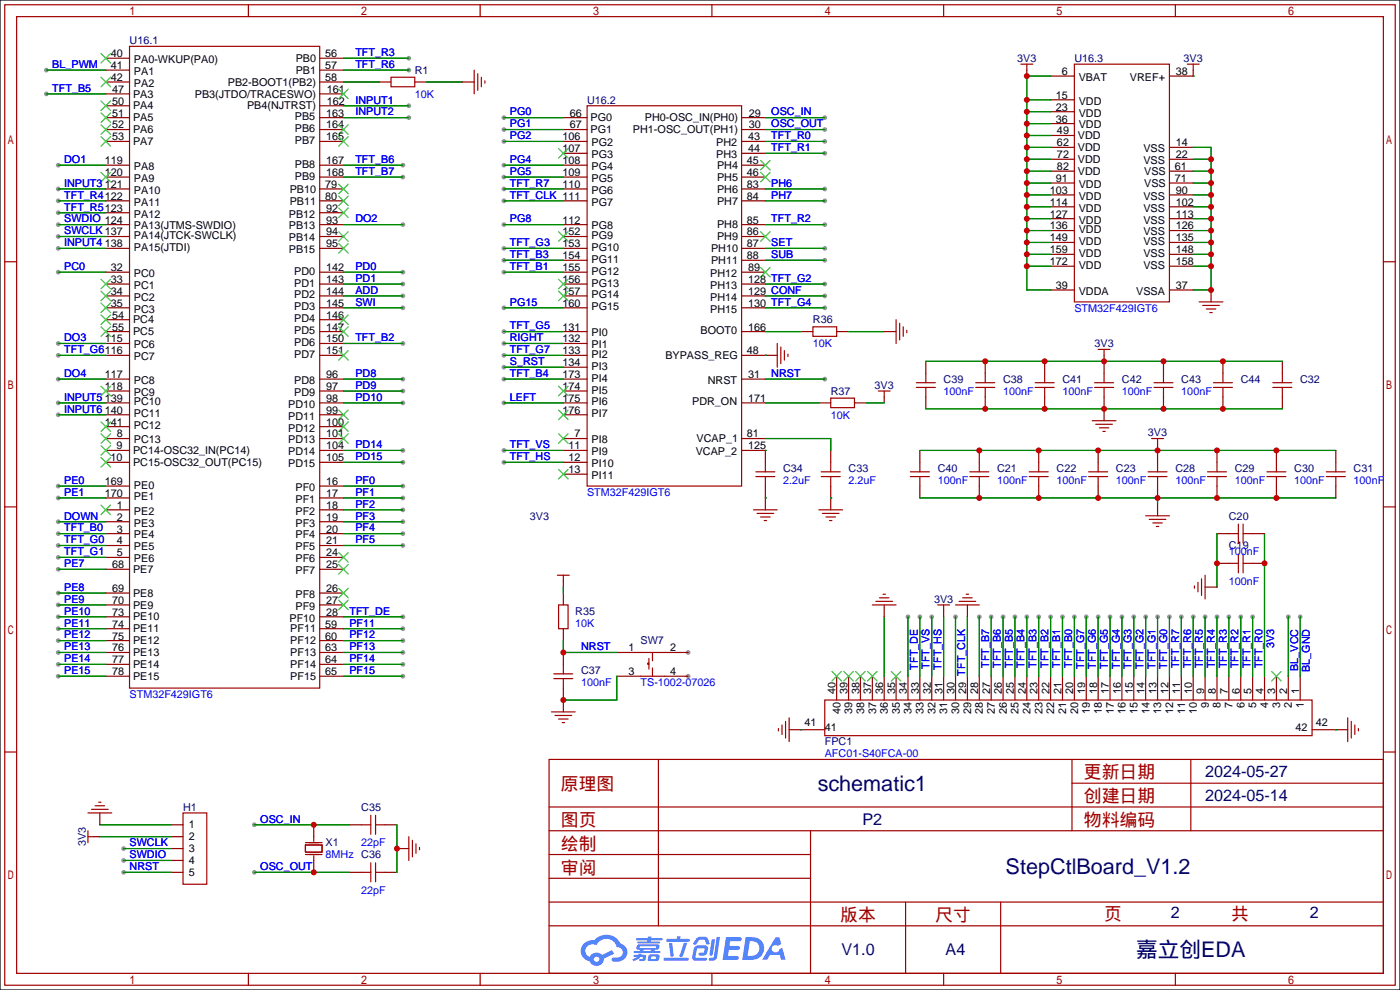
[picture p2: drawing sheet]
<svg xmlns="http://www.w3.org/2000/svg" width="299mm" height="212mm" viewBox="0 0 299 212" stroke-linecap="round" stroke-linejoin="round" font-family="sans-serif">
<defs><g id="words">
<g font-size="4.6" fill="#000080">
<text x="174.8" y="169">schematic1</text>
<text x="214.9" y="186.8">StepCtlBoard_V1.2</text>
<text x="242.8" y="204.6">嘉立创EDA</text>
</g>
<g font-size="3.8" fill="#a00000">
<text x="231.6" y="166.4">更新日期</text>
<text x="119.9" y="168.9">原理图</text>
<text x="231.6" y="171.5">创建日期</text>
<text x="119.9" y="176.5">图页</text>
<text x="231.6" y="176.5">物料编码</text>
<text x="119.9" y="181.6">绘制</text>
<text x="119.9" y="186.7">审阅</text>
<text x="179.6" y="196.9">版本</text>
<text x="199.9" y="196.9">尺寸</text>
<text x="236" y="196.6">页</text>
<text x="263.1" y="196.6">共</text>
</g>
<g font-size="3.5" fill="#000080">
<text x="257.6" y="166.1">2024-05-27</text>
<text x="257.6" y="171.1">2024-05-14</text>
<text x="184.3" y="176.2">P2</text>
<text x="250.2" y="196.3">2</text>
<text x="280" y="196.3">2</text>
<text x="179.8" y="204.2">V1.0</text>
<text x="202.1" y="204.2">A4</text>
</g>
<g font-size="2.3" fill="#000080">
<text x="27.7" y="9.4">U16.1</text>
<text x="88.6" y="15.8">R1</text>
<text x="217.4" y="13.3">3V3</text>
<text x="229.6" y="13.3">U16.3</text>
<text x="253" y="13.3">3V3</text>
<text x="125.5" y="22.1">U16.2</text>
<text x="173.7" y="69.1">R36</text>
<text x="233.9" y="74.2">3V3</text>
<text x="186.9" y="83.1">3V3</text>
<text x="201.7" y="81.8">C39</text>
<text x="214.4" y="81.8">C38</text>
<text x="227.1" y="81.8">C41</text>
<text x="239.8" y="81.8">C42</text>
<text x="252.5" y="81.8">C43</text>
<text x="265.2" y="81.8">C44</text>
<text x="277.9" y="81.8">C32</text>
<text x="177.5" y="84.4">R37</text>
<text x="245.3" y="93.3">3V3</text>
<text x="167.4" y="100.9">C34</text>
<text x="181.4" y="100.9">C33</text>
<text x="200.4" y="100.9">C40</text>
<text x="213.1" y="100.9">C21</text>
<text x="225.8" y="100.9">C22</text>
<text x="238.5" y="100.9">C23</text>
<text x="251.2" y="100.9">C28</text>
<text x="263.9" y="100.9">C29</text>
<text x="276.6" y="100.9">C30</text>
<text x="289.3" y="100.9">C31</text>
<text x="113.3" y="111">3V3</text>
<text x="262.6" y="111">C20</text>
<text x="262.6" y="117.4">C19</text>
<text x="122.9" y="131.4">R35</text>
<text x="199.6" y="128.8">3V3</text>
<text x="136.9" y="137.7">SW7</text>
<text x="124.2" y="144.1">C37</text>
<text x="176.3" y="159.3">FPC1</text>
<text x="39.1" y="173.3">H1</text>
<text x="77.2" y="173.3">C35</text>
<text x="18.3" y="180.9" transform="rotate(-90 18.3 180.9)">3V3</text>
<text x="69.6" y="180.9">X1</text>
</g>
<g font-size="2.3" fill="#00f">
<text x="75.9" y="12">TFT_R3</text>
<text x="11.2" y="14.5">BL_PWM</text>
<text x="75.9" y="14.5">TFT_R6</text>
<text x="11.2" y="19.6">TFT_B5</text>
<text x="75.9" y="22.1">INPUT1</text>
<text x="88.6" y="20.9">10K</text>
<text x="75.9" y="24.7">INPUT2</text>
<text x="109" y="24.7">PG0</text>
<text x="109" y="27.2">PG1</text>
<text x="109" y="29.8">PG2</text>
<text x="164.8" y="29.8">TFT_R0</text>
<text x="164.8" y="24.7">OSC_IN</text>
<text x="164.8" y="27.2">OSC_OUT</text>
<text x="13.7" y="34.8">DO1</text>
<text x="75.9" y="34.8">TFT_B6</text>
<text x="109" y="34.8">PG4</text>
<text x="164.8" y="32.3">TFT_R1</text>
<text x="13.7" y="39.9">INPUT3</text>
<text x="75.9" y="37.4">TFT_B7</text>
<text x="109" y="39.9">TFT_R7</text>
<text x="109" y="37.4">PG5</text>
<text x="164.8" y="39.9">PH6</text>
<text x="13.7" y="42.5">TFT_R4122</text>
<text x="13.7" y="45">TFT_R5123</text>
<text x="13.7" y="47.5">SWDIO 124</text>
<text x="75.9" y="47.5">DO2</text>
<text x="109" y="42.5">TFT_CLK 111</text>
<text x="109" y="47.5">PG8</text>
<text x="164.8" y="47.5">TFT_R2</text>
<text x="164.8" y="42.5">PH7</text>
<text x="13.7" y="52.6">INPUT4</text>
<text x="13.7" y="50.1">SWCLK 137</text>
<text x="109" y="52.6">TFT_G3</text>
<text x="164.8" y="52.6">SET</text>
<text x="13.7" y="57.7">PC0</text>
<text x="75.9" y="57.7">PD0</text>
<text x="109" y="57.7">TFT_B1</text>
<text x="109" y="55.2">TFT_B3</text>
<text x="164.8" y="55.2">SUB</text>
<text x="75.9" y="60.2">PD1</text>
<text x="75.9" y="65.3">SWI</text>
<text x="75.9" y="62.8">ADD</text>
<text x="109" y="65.3">PG15</text>
<text x="109" y="70.4">TFT_G5</text>
<text x="229.6" y="66.6">STM32F429IGT6</text>
<text x="13.7" y="75.5">TFT_G6116</text>
<text x="13.7" y="72.9">DO3</text>
<text x="75.9" y="72.9">TFT_B2</text>
<text x="109" y="75.5">TFT_G7</text>
<text x="109" y="72.9">RIGHT</text>
<text x="173.7" y="74.2">10K</text>
<text x="13.7" y="80.6">DO4</text>
<text x="75.9" y="80.6">PD8</text>
<text x="75.9" y="83.1">PD9</text>
<text x="109" y="80.6">TFT_B4</text>
<text x="109" y="78">S_RST</text>
<text x="164.8" y="80.6">NRST</text>
<text x="13.7" y="85.6">INPUT5</text>
<text x="13.7" y="88.2">INPUT6</text>
<text x="75.9" y="85.6">PD10</text>
<text x="109" y="85.6">LEFT</text>
<text x="177.5" y="89.5">10K</text>
<text x="201.7" y="84.4">100nF</text>
<text x="214.4" y="84.4">100nF</text>
<text x="227.1" y="84.4">100nF</text>
<text x="239.8" y="84.4">100nF</text>
<text x="252.5" y="84.4">100nF</text>
<text x="75.9" y="95.8">PD14</text>
<text x="109" y="95.8">TFT_VS</text>
<text x="75.9" y="98.3">PD15</text>
<text x="109" y="98.3">TFT_HS</text>
<text x="13.7" y="103.4">PE0</text>
<text x="13.7" y="106">PE1</text>
<text x="75.9" y="103.4">PF0</text>
<text x="75.9" y="106">PF1</text>
<text x="125.5" y="106">STM32F429IGT6</text>
<text x="167.4" y="103.4">2.2uF</text>
<text x="181.4" y="103.4">2.2uF</text>
<text x="200.4" y="103.4">100nF</text>
<text x="213.1" y="103.4">100nF</text>
<text x="225.8" y="103.4">100nF</text>
<text x="238.5" y="103.4">100nF</text>
<text x="251.2" y="103.4">100nF</text>
<text x="263.9" y="103.4">100nF</text>
<text x="276.6" y="103.4">100nF</text>
<text x="289.3" y="103.4">100nF</text>
<text x="13.7" y="113.6">TFT_B0</text>
<text x="13.7" y="111">DOWN</text>
<text x="75.9" y="108.5">PF2</text>
<text x="75.9" y="111">PF3</text>
<text x="75.9" y="113.6">PF4</text>
<text x="13.7" y="116.1">TFT_G0</text>
<text x="13.7" y="118.7">TFT_G1</text>
<text x="75.9" y="116.1">PF5</text>
<text x="262.6" y="118.7">100nF</text>
<text x="13.7" y="121.2">PE7</text>
<text x="262.6" y="125">100nF</text>
<text x="13.7" y="126.3">PE8</text>
<text x="13.7" y="128.8">PE9</text>
<text x="13.7" y="131.4">PE10</text>
<text x="74.7" y="131.4">TFT_DE</text>
<text x="13.7" y="133.9">PE11</text>
<text x="13.7" y="136.4">PE12</text>
<text x="74.7" y="136.4">PF12</text>
<text x="74.7" y="133.9">PF11</text>
<text x="122.9" y="133.9">10K</text>
<text x="13.7" y="139">PE13</text>
<text x="13.7" y="141.5">PE14</text>
<text x="74.7" y="141.5">PF14</text>
<text x="74.7" y="139">PF13</text>
<text x="124.2" y="139">NRST</text>
<text x="196.1" y="143.1" transform="rotate(-90 196.1 143.1)">TFT_DE</text>
<text x="198.7" y="143" transform="rotate(-90 198.7 143)">TFT_VS</text>
<text x="201.2" y="143.1" transform="rotate(-90 201.2 143.1)">TFT_HS</text>
<text x="211.4" y="142.7" transform="rotate(-90 211.4 142.7)">TFT_B7</text>
<text x="213.9" y="142.7" transform="rotate(-90 213.9 142.7)">TFT_B6</text>
<text x="216.5" y="142.7" transform="rotate(-90 216.5 142.7)">TFT_B5</text>
<text x="219" y="142.7" transform="rotate(-90 219 142.7)">TFT_B4</text>
<text x="221.5" y="142.7" transform="rotate(-90 221.5 142.7)">TFT_B3</text>
<text x="224.1" y="142.7" transform="rotate(-90 224.1 142.7)">TFT_B2</text>
<text x="226.6" y="142.7" transform="rotate(-90 226.6 142.7)">TFT_B1</text>
<text x="229.2" y="142.7" transform="rotate(-90 229.2 142.7)">TFT_B0</text>
<text x="231.7" y="143" transform="rotate(-90 231.7 143)">TFT_G7</text>
<text x="234.2" y="143" transform="rotate(-90 234.2 143)">TFT_G6</text>
<text x="236.8" y="143" transform="rotate(-90 236.8 143)">TFT_G5</text>
<text x="239.3" y="143" transform="rotate(-90 239.3 143)">TFT_G4</text>
<text x="241.9" y="143" transform="rotate(-90 241.9 143)">TFT_G3</text>
<text x="244.4" y="143" transform="rotate(-90 244.4 143)">TFT_G2</text>
<text x="246.9" y="143" transform="rotate(-90 246.9 143)">TFT_G1</text>
<text x="249.5" y="143" transform="rotate(-90 249.5 143)">TFT_G0</text>
<text x="252" y="142.8" transform="rotate(-90 252 142.8)">TFT_R7</text>
<text x="254.6" y="142.8" transform="rotate(-90 254.6 142.8)">TFT_R6</text>
<text x="257.1" y="142.8" transform="rotate(-90 257.1 142.8)">TFT_R5</text>
<text x="259.6" y="142.8" transform="rotate(-90 259.6 142.8)">TFT_R4</text>
<text x="262.2" y="142.8" transform="rotate(-90 262.2 142.8)">TFT_R3</text>
<text x="264.7" y="142.8" transform="rotate(-90 264.7 142.8)">TFT_R2</text>
<text x="267.3" y="142.8" transform="rotate(-90 267.3 142.8)">TFT_R1</text>
<text x="269.8" y="142.8" transform="rotate(-90 269.8 142.8)">TFT_R0</text>
<text x="272.3" y="138.5" transform="rotate(-90 272.3 138.5)">3V3</text>
<text x="277.4" y="143.3" transform="rotate(-90 277.4 143.3)">BL_VCC</text>
<text x="280" y="143.6" transform="rotate(-90 280 143.6)">BL_GND</text>
<text x="13.7" y="144.1">PE15</text>
<text x="27.7" y="149.1">STM32F429IGT6</text>
<text x="74.7" y="144.1">PF15</text>
<text x="124.2" y="146.6">100nF</text>
<text x="136.9" y="146.6">TS-1002-07026</text>
<text x="176.3" y="161.8">AFC01-S40FCA-00</text>
<text x="55.6" y="175.8">OSC_IN</text>
<text x="27.7" y="180.9">SWCLK</text>
<text x="27.7" y="183.4">SWDIO</text>
<text x="27.7" y="186">NRST</text>
<text x="55.6" y="186">OSC_OUT</text>
<text x="69.6" y="183.4">8MHz C36</text>
<text x="77.2" y="180.9">22pF</text>
<text x="77.2" y="191.1">22pF</text>
</g>
<g font-size="2.3">
<text x="23.7" y="12.2">40</text>
<text x="23.7" y="14.8">41</text>
<text x="23.7" y="17.3">42</text>
<text x="28.6" y="13.5">PA0-WKUP(PA0)</text>
<text x="28.6" y="16">PA1</text>
<text x="63.2" y="13.2">PB0</text>
<text x="63.2" y="15.8">PB1</text>
<text x="69.5" y="12.2">56</text>
<text x="69.5" y="14.8">57</text>
<text x="69.5" y="17.3">58</text>
<text x="226.9" y="16">6</text>
<text x="230.6" y="17.3">VBAT</text>
<text x="241.5" y="17.3">VREF+</text>
<text x="251.3" y="16">38</text>
<text x="24" y="19.8">47</text>
<text x="24" y="22.4">50</text>
<text x="28.4" y="20.9">PA3</text>
<text x="28.4" y="23.4">PA4</text>
<text x="28.6" y="18.6">PA2</text>
<text x="41.6" y="20.9">PB3(JTDO/TRACESWO)</text>
<text x="48.7" y="18.3">PB2-BOOT1(PB2)</text>
<text x="52.8" y="23.4">PB4(NJTRST)</text>
<text x="69.8" y="19.8">161</text>
<text x="69.8" y="22.4">162</text>
<text x="225.7" y="21.1">15</text>
<text x="225.7" y="23.6">23</text>
<text x="230.6" y="22.4">VDD</text>
<text x="24" y="24.9">51</text>
<text x="24" y="27.5">52</text>
<text x="24" y="30">53</text>
<text x="28.4" y="25.9">PA5</text>
<text x="28.4" y="28.5">PA6</text>
<text x="63" y="25.7">PB5</text>
<text x="63" y="28.2">PB6</text>
<text x="69.7" y="24.9">163</text>
<text x="69.7" y="27.5">164</text>
<text x="69.7" y="30">165</text>
<text x="120.2" y="30">106</text>
<text x="121.8" y="24.9">66</text>
<text x="121.8" y="27.5">67</text>
<text x="126.2" y="25.9">PG0</text>
<text x="126.2" y="28.5">PG1</text>
<text x="135.3" y="28.5">PH1-OSC_OUT(PH1)</text>
<text x="137.8" y="25.9">PH0-OSC_IN(PH0)</text>
<text x="159.9" y="30">43</text>
<text x="160" y="24.9">29</text>
<text x="160" y="27.5">30</text>
<text x="225.7" y="26.2">36</text>
<text x="225.9" y="28.7">49</text>
<text x="230.4" y="29.7">VDD</text>
<text x="230.6" y="24.9">VDD</text>
<text x="230.6" y="27.5">VDD</text>
<text x="22.4" y="35.1">119</text>
<text x="28.4" y="31">PA7</text>
<text x="63" y="30.8">PB7</text>
<text x="63" y="35.8">PB8</text>
<text x="69.7" y="35.1">167</text>
<text x="120.2" y="32.5">107</text>
<text x="120.2" y="35.1">108</text>
<text x="126.4" y="31.3">PG2</text>
<text x="126.4" y="33.8">PG3</text>
<text x="153.1" y="31.3">PH2</text>
<text x="153.1" y="33.8">PH3</text>
<text x="159.6" y="35.1">45</text>
<text x="159.9" y="32.5">44</text>
<text x="225.9" y="31.3">62</text>
<text x="225.9" y="33.8">72</text>
<text x="230.4" y="32.3">VDD</text>
<text x="230.4" y="34.8">VDD</text>
<text x="244.4" y="32.5">VSS</text>
<text x="244.4" y="35.1">VSS</text>
<text x="251.3" y="31.3">14</text>
<text x="251.3" y="33.8">22</text>
<text x="22.4" y="37.6">120</text>
<text x="22.4" y="40.2">121</text>
<text x="28.6" y="36.3">PA8</text>
<text x="28.6" y="38.9">PA9</text>
<text x="28.6" y="41.4">PA10</text>
<text x="61.9" y="41.2">PB10</text>
<text x="63" y="38.4">PB9</text>
<text x="69.5" y="40.2">79</text>
<text x="69.7" y="37.6">168</text>
<text x="120.2" y="37.6">109</text>
<text x="120.2" y="40.2">110</text>
<text x="126.4" y="36.3">PG4</text>
<text x="126.4" y="38.9">PG5</text>
<text x="126.4" y="41.4">PG6</text>
<text x="153.2" y="36.1">PH4</text>
<text x="153.2" y="38.6">PH5</text>
<text x="153.2" y="41.2">PH6</text>
<text x="159.6" y="37.6">46</text>
<text x="159.6" y="40.2">83</text>
<text x="224.4" y="41.4">103</text>
<text x="225.7" y="38.9">91</text>
<text x="225.9" y="36.3">82</text>
<text x="230.4" y="37.4">VDD</text>
<text x="230.6" y="40.2">VDD</text>
<text x="244.6" y="37.4">VSS</text>
<text x="244.6" y="39.9">VSS</text>
<text x="251.1" y="36.3">61</text>
<text x="251.1" y="38.9">71</text>
<text x="251.3" y="41.4">90</text>
<text x="28.6" y="44">PA11</text>
<text x="28.6" y="46.5">PA12</text>
<text x="61.7" y="46.5">PB12</text>
<text x="61.9" y="43.7">PB11</text>
<text x="69.5" y="42.7">80</text>
<text x="69.7" y="45.2">92</text>
<text x="69.7" y="47.8">93</text>
<text x="120.2" y="47.8">112</text>
<text x="126.4" y="44">PG7</text>
<text x="153.2" y="43.7">PH7</text>
<text x="159.6" y="42.7">84</text>
<text x="159.6" y="47.8">85</text>
<text x="224.4" y="44">114</text>
<text x="224.4" y="46.5">127</text>
<text x="230.6" y="42.7">VDD</text>
<text x="230.6" y="45.2">VDD</text>
<text x="230.6" y="47.8">VDD</text>
<text x="244.4" y="42.7">VSS</text>
<text x="244.4" y="45.2">VSS</text>
<text x="244.4" y="47.8">VSS</text>
<text x="251.3" y="44">102</text>
<text x="251.3" y="46.5">113</text>
<text x="22.4" y="52.9">138</text>
<text x="28.6" y="49">PA13(JTMS-SWDIO)</text>
<text x="28.6" y="51.1">PA14(JTCK-SWCLK)</text>
<text x="28.6" y="53.6">PA15(JTDI)</text>
<text x="61.7" y="49">PB13</text>
<text x="61.7" y="51.6">PB14</text>
<text x="69.7" y="50.3">94</text>
<text x="69.7" y="52.9">95</text>
<text x="120.2" y="50.3">152</text>
<text x="120.2" y="52.9">153</text>
<text x="126.4" y="49">PG8</text>
<text x="126.4" y="51.1">PG9</text>
<text x="126.4" y="53.6">PG10</text>
<text x="152" y="53.9">PH10</text>
<text x="153.2" y="48.8">PH8</text>
<text x="153.2" y="51.3">PH9</text>
<text x="159.6" y="50.3">86</text>
<text x="159.6" y="52.9">87</text>
<text x="224.4" y="49">136</text>
<text x="224.4" y="51.6">149</text>
<text x="230.6" y="49.8">VDD</text>
<text x="230.6" y="52.3">VDD</text>
<text x="244.4" y="50.3">VSS</text>
<text x="244.4" y="52.3">VSS</text>
<text x="251.3" y="49">126</text>
<text x="251.3" y="51.6">135</text>
<text x="23.7" y="57.9">32</text>
<text x="28.6" y="59.2">PC0</text>
<text x="61.7" y="54.1">PB15</text>
<text x="62.9" y="58.7">PD0</text>
<text x="69.7" y="57.9">142</text>
<text x="120.2" y="55.4">154</text>
<text x="120.2" y="57.9">155</text>
<text x="126.4" y="56.2">PG11</text>
<text x="126.4" y="58.7">PG12</text>
<text x="151.8" y="59.2">PH12</text>
<text x="152" y="56.4">PH11</text>
<text x="159.6" y="55.4">88</text>
<text x="159.9" y="57.9">89</text>
<text x="224.4" y="54.1">159</text>
<text x="224.4" y="56.7">172</text>
<text x="230.6" y="54.9">VDD</text>
<text x="230.6" y="57.4">VDD</text>
<text x="244.4" y="54.9">VSS</text>
<text x="244.4" y="57.4">VSS</text>
<text x="251.3" y="54.1">148</text>
<text x="251.3" y="56.7">158</text>
<text x="23.7" y="60.5">33</text>
<text x="23.7" y="63">34</text>
<text x="23.7" y="65.6">35</text>
<text x="28.6" y="61.7">PC1</text>
<text x="28.6" y="64.3">PC2</text>
<text x="62.9" y="61.2">PD1</text>
<text x="62.9" y="63.8">PD2</text>
<text x="69.7" y="60.5">143</text>
<text x="69.7" y="63">144</text>
<text x="69.7" y="65.6">145</text>
<text x="120.2" y="60.5">156</text>
<text x="120.2" y="63">157</text>
<text x="120.2" y="65.6">160</text>
<text x="126.4" y="61.2">PG13</text>
<text x="126.4" y="63.8">PG14</text>
<text x="151.8" y="61.7">PH13</text>
<text x="151.8" y="64.3">PH14</text>
<text x="159.9" y="60.5">128 TFT_G2</text>
<text x="159.9" y="63">129 CONF</text>
<text x="159.9" y="65.6">130 TFT_G4</text>
<text x="225.7" y="61.7">39</text>
<text x="230.6" y="63">VDDA</text>
<text x="242.8" y="63">VSSA</text>
<text x="251.3" y="61.7">37</text>
<text x="24" y="68.1">54</text>
<text x="24" y="70.6">55</text>
<text x="28.4" y="69.1">PC4</text>
<text x="28.4" y="71.7">PC5</text>
<text x="28.6" y="66.8">PC3</text>
<text x="62.9" y="66.3">PD3</text>
<text x="62.9" y="68.9">PD4</text>
<text x="62.9" y="71.4">PD5</text>
<text x="69.7" y="68.1">146</text>
<text x="69.7" y="70.6">147</text>
<text x="120.2" y="70.6">131</text>
<text x="126.4" y="71.9">PI0</text>
<text x="126.4" y="66.3">PG15</text>
<text x="149.7" y="71.4">BOOT0</text>
<text x="151.8" y="66.8">PH15</text>
<text x="159.9" y="70.6">166</text>
<text x="22.4" y="73.2">115</text>
<text x="28.6" y="74.4">PC6</text>
<text x="28.6" y="77">PC7</text>
<text x="62.9" y="73.9">PD6</text>
<text x="62.9" y="76.5">PD7</text>
<text x="69.7" y="73.2">150</text>
<text x="69.7" y="75.7">151</text>
<text x="120.2" y="73.2">132</text>
<text x="120.2" y="75.7">133</text>
<text x="126.4" y="74.4">PI1</text>
<text x="126.4" y="76.5">PI2</text>
<text x="142.2" y="76.7">BYPASS_REG</text>
<text x="159.6" y="75.7">48</text>
<text x="22.4" y="80.8">117</text>
<text x="22.4" y="83.3">118</text>
<text x="28.6" y="82.1">PC8</text>
<text x="62.9" y="82.1">PD8</text>
<text x="69.7" y="80.8">96</text>
<text x="69.7" y="83.3">97</text>
<text x="120.2" y="78.3">134</text>
<text x="120.2" y="80.8">173</text>
<text x="120.2" y="83.3">174</text>
<text x="126.4" y="79">PI3</text>
<text x="126.4" y="81.6">PI4</text>
<text x="151.3" y="82.1">NRST</text>
<text x="159.9" y="80.8">31</text>
<text x="22.4" y="85.9">139</text>
<text x="22.4" y="88.4">140</text>
<text x="28.6" y="84.6">PC9</text>
<text x="28.6" y="86.6">PC10</text>
<text x="28.6" y="89.2">PC11</text>
<text x="61.6" y="87.1">PD10</text>
<text x="61.6" y="89.7">PD11</text>
<text x="62.9" y="84.6">PD9</text>
<text x="69.7" y="85.9">98</text>
<text x="69.7" y="88.4">99</text>
<text x="120.2" y="85.9">175</text>
<text x="120.2" y="88.4">176</text>
<text x="126.4" y="84.1">PI5</text>
<text x="126.4" y="86.6">PI6</text>
<text x="126.4" y="89.2">PI7</text>
<text x="147.9" y="86.6">PDR_ON</text>
<text x="159.9" y="85.9">171</text>
<text x="22.4" y="91">141</text>
<text x="25" y="93.5">8</text>
<text x="28.6" y="94.8">PC13</text>
<text x="28.6" y="91.7">PC12</text>
<text x="61.6" y="92.2">PD12</text>
<text x="61.6" y="94.8">PD13</text>
<text x="69.7" y="91">100</text>
<text x="69.7" y="93.5">101</text>
<text x="122.8" y="93.5">7</text>
<text x="126.4" y="94.8">PI8</text>
<text x="148.9" y="94.5">VCAP_1</text>
<text x="159.6" y="93.5">81</text>
<text x="23.6" y="98.6">10</text>
<text x="24.9" y="96">9</text>
<text x="28.4" y="97.1">PC14-OSC32_IN(PC14)</text>
<text x="28.4" y="99.6">PC15-OSC32_OUT(PC15)</text>
<text x="61.6" y="97.3">PD14</text>
<text x="61.6" y="99.8">PD15</text>
<text x="69.7" y="96">104</text>
<text x="69.7" y="98.6">105</text>
<text x="121.5" y="96">11</text>
<text x="121.5" y="98.6">12</text>
<text x="121.5" y="101.1">13</text>
<text x="126.4" y="97.3">PI9</text>
<text x="126.4" y="99.8">PI10</text>
<text x="148.7" y="97.3">VCAP_2</text>
<text x="159.9" y="96">125</text>
<text x="22.4" y="103.7">169</text>
<text x="22.4" y="106.2">170</text>
<text x="28.6" y="104.4">PE0</text>
<text x="28.6" y="107">PE1</text>
<text x="63.2" y="104.9">PF0</text>
<text x="63.2" y="107.5">PF1</text>
<text x="69.7" y="103.7">16</text>
<text x="69.7" y="106.2">17</text>
<text x="126.4" y="102.4">PI11</text>
<text x="25" y="108.7">1</text>
<text x="25" y="111.3">2</text>
<text x="25" y="113.8">3</text>
<text x="28.6" y="110">PE2</text>
<text x="28.6" y="112.5">PE3</text>
<text x="63.2" y="110">PF2</text>
<text x="63.2" y="112.5">PF3</text>
<text x="69.7" y="108.7">18</text>
<text x="69.7" y="111.3">19</text>
<text x="69.7" y="113.8">20</text>
<text x="25" y="116.4">4</text>
<text x="25" y="118.9">5</text>
<text x="28.6" y="115.1">PE4</text>
<text x="28.6" y="117.6">PE5</text>
<text x="63.2" y="115.1">PF4</text>
<text x="63.2" y="117.6">PF5</text>
<text x="69.7" y="116.4">21</text>
<text x="69.7" y="118.9">24</text>
<text x="24" y="121.4">68</text>
<text x="28.4" y="122.5">PE7</text>
<text x="28.6" y="120.2">PE6</text>
<text x="63.2" y="120.2">PF6</text>
<text x="63.2" y="122.7">PF7</text>
<text x="69.7" y="121.4">25</text>
<text x="24" y="126.5">69</text>
<text x="24" y="129.1">70</text>
<text x="24" y="131.6">73</text>
<text x="28.4" y="127.5">PE8</text>
<text x="28.4" y="130.1">PE9</text>
<text x="63.2" y="127.8">PF8</text>
<text x="63.2" y="130.3">PF9</text>
<text x="69.7" y="126.5">26</text>
<text x="69.7" y="129.1">27</text>
<text x="69.7" y="131.6">28</text>
<text x="24" y="134.1">74</text>
<text x="24" y="136.7">75</text>
<text x="28.4" y="132.6">PE10</text>
<text x="28.4" y="135.2">PE11</text>
<text x="28.4" y="137.7">PE12</text>
<text x="61.9" y="132.9">PF10</text>
<text x="62" y="135.2">PF11</text>
<text x="62" y="137.7">PF12</text>
<text x="69.5" y="134.1">59</text>
<text x="69.5" y="136.7">60</text>
<text x="24" y="139.2">76</text>
<text x="24" y="141.8">77</text>
<text x="28.4" y="140.2">PE13</text>
<text x="28.4" y="142.8">PE14</text>
<text x="62" y="140.2">PF13</text>
<text x="62" y="142.8">PF14</text>
<text x="69.5" y="139.2">63</text>
<text x="69.5" y="141.8">64</text>
<text x="134.4" y="139.2">1</text>
<text x="143.3" y="139.2">2</text>
<text x="24" y="144.3">78</text>
<text x="28.4" y="145.3">PE15</text>
<text x="62" y="145.3">PF15</text>
<text x="69.5" y="144.3">65</text>
<text x="134.4" y="144.3">3</text>
<text x="143.3" y="144.3">4</text>
<text x="178.6" y="148.3" transform="rotate(-90 178.6 148.3)">40</text>
<text x="181.1" y="148.3" transform="rotate(-90 181.1 148.3)">39</text>
<text x="183.7" y="148.3" transform="rotate(-90 183.7 148.3)">38</text>
<text x="186.2" y="148.3" transform="rotate(-90 186.2 148.3)">37</text>
<text x="188.7" y="148.3" transform="rotate(-90 188.7 148.3)">36</text>
<text x="191.3" y="148.3" transform="rotate(-90 191.3 148.3)">35</text>
<text x="193.8" y="148.3" transform="rotate(-90 193.8 148.3)">34</text>
<text x="196.4" y="148.3" transform="rotate(-90 196.4 148.3)">33</text>
<text x="198.9" y="148.3" transform="rotate(-90 198.9 148.3)">32</text>
<text x="201.4" y="148.3" transform="rotate(-90 201.4 148.3)">31</text>
<text x="204" y="148.3" transform="rotate(-90 204 148.3)">30</text>
<text x="206.5" y="148.3" transform="rotate(-90 206.5 148.3)">29 TFT_CLK</text>
<text x="209.1" y="148.3" transform="rotate(-90 209.1 148.3)">28</text>
<text x="211.6" y="148.3" transform="rotate(-90 211.6 148.3)">27</text>
<text x="214.1" y="148.3" transform="rotate(-90 214.1 148.3)">26</text>
<text x="216.7" y="148.3" transform="rotate(-90 216.7 148.3)">25</text>
<text x="219.2" y="148.3" transform="rotate(-90 219.2 148.3)">24</text>
<text x="221.8" y="148.3" transform="rotate(-90 221.8 148.3)">23</text>
<text x="224.3" y="148.3" transform="rotate(-90 224.3 148.3)">22</text>
<text x="226.8" y="148.3" transform="rotate(-90 226.8 148.3)">21</text>
<text x="229.4" y="148.3" transform="rotate(-90 229.4 148.3)">20</text>
<text x="231.9" y="148.3" transform="rotate(-90 231.9 148.3)">19</text>
<text x="234.5" y="148.3" transform="rotate(-90 234.5 148.3)">18</text>
<text x="237" y="148.3" transform="rotate(-90 237 148.3)">17</text>
<text x="239.5" y="148.3" transform="rotate(-90 239.5 148.3)">16</text>
<text x="242.1" y="148.3" transform="rotate(-90 242.1 148.3)">15</text>
<text x="244.6" y="148.3" transform="rotate(-90 244.6 148.3)">14</text>
<text x="247.2" y="148.3" transform="rotate(-90 247.2 148.3)">13</text>
<text x="249.7" y="148.3" transform="rotate(-90 249.7 148.3)">12</text>
<text x="252.2" y="148.3" transform="rotate(-90 252.2 148.3)">11</text>
<text x="254.8" y="148.3" transform="rotate(-90 254.8 148.3)">10</text>
<text x="257.3" y="148.3" transform="rotate(-90 257.3 148.3)">9</text>
<text x="259.9" y="148.3" transform="rotate(-90 259.9 148.3)">8</text>
<text x="262.4" y="148.3" transform="rotate(-90 262.4 148.3)">7</text>
<text x="264.9" y="148.3" transform="rotate(-90 264.9 148.3)">6</text>
<text x="267.5" y="148.3" transform="rotate(-90 267.5 148.3)">5</text>
<text x="270" y="148.3" transform="rotate(-90 270 148.3)">4</text>
<text x="272.6" y="148.3" transform="rotate(-90 272.6 148.3)">3</text>
<text x="275.1" y="148.3" transform="rotate(-90 275.1 148.3)">2</text>
<text x="277.6" y="148.3" transform="rotate(-90 277.6 148.3)">1</text>
<text x="172" y="155.2">41</text>
<text x="179.6" y="152.7" transform="rotate(-90 179.6 152.7)">40</text>
<text x="182.1" y="152.7" transform="rotate(-90 182.1 152.7)">39</text>
<text x="184.7" y="152.7" transform="rotate(-90 184.7 152.7)">38</text>
<text x="187.2" y="152.7" transform="rotate(-90 187.2 152.7)">37</text>
<text x="189.8" y="152.7" transform="rotate(-90 189.8 152.7)">36</text>
<text x="192.3" y="152.7" transform="rotate(-90 192.3 152.7)">35</text>
<text x="194.8" y="152.7" transform="rotate(-90 194.8 152.7)">34</text>
<text x="197.4" y="152.7" transform="rotate(-90 197.4 152.7)">33</text>
<text x="199.9" y="152.7" transform="rotate(-90 199.9 152.7)">32</text>
<text x="202.5" y="152.7" transform="rotate(-90 202.5 152.7)">31</text>
<text x="205" y="152.7" transform="rotate(-90 205 152.7)">30</text>
<text x="207.5" y="152.7" transform="rotate(-90 207.5 152.7)">29</text>
<text x="210.1" y="152.7" transform="rotate(-90 210.1 152.7)">28</text>
<text x="212.6" y="152.7" transform="rotate(-90 212.6 152.7)">27</text>
<text x="215.2" y="152.7" transform="rotate(-90 215.2 152.7)">26</text>
<text x="217.7" y="152.7" transform="rotate(-90 217.7 152.7)">25</text>
<text x="220.2" y="152.7" transform="rotate(-90 220.2 152.7)">24</text>
<text x="222.8" y="152.7" transform="rotate(-90 222.8 152.7)">23</text>
<text x="225.3" y="152.7" transform="rotate(-90 225.3 152.7)">22</text>
<text x="227.9" y="152.7" transform="rotate(-90 227.9 152.7)">21</text>
<text x="230.4" y="152.7" transform="rotate(-90 230.4 152.7)">20</text>
<text x="232.9" y="152.7" transform="rotate(-90 232.9 152.7)">19</text>
<text x="235.5" y="152.7" transform="rotate(-90 235.5 152.7)">18</text>
<text x="238" y="152.7" transform="rotate(-90 238 152.7)">17</text>
<text x="240.6" y="152.7" transform="rotate(-90 240.6 152.7)">16</text>
<text x="243.1" y="152.7" transform="rotate(-90 243.1 152.7)">15</text>
<text x="245.6" y="152.7" transform="rotate(-90 245.6 152.7)">14</text>
<text x="248.2" y="152.7" transform="rotate(-90 248.2 152.7)">13</text>
<text x="250.7" y="152.7" transform="rotate(-90 250.7 152.7)">12</text>
<text x="253.3" y="152.7" transform="rotate(-90 253.3 152.7)">11</text>
<text x="255.8" y="152.7" transform="rotate(-90 255.8 152.7)">10</text>
<text x="258.3" y="151.4" transform="rotate(-90 258.3 151.4)">9</text>
<text x="260.9" y="151.4" transform="rotate(-90 260.9 151.4)">8</text>
<text x="263.4" y="151.4" transform="rotate(-90 263.4 151.4)">7</text>
<text x="266" y="151.4" transform="rotate(-90 266 151.4)">6</text>
<text x="268.5" y="151.4" transform="rotate(-90 268.5 151.4)">5</text>
<text x="271" y="151.4" transform="rotate(-90 271 151.4)">4</text>
<text x="273.6" y="151.4" transform="rotate(-90 273.6 151.4)">3</text>
<text x="276.1" y="151.4" transform="rotate(-90 276.1 151.4)">2</text>
<text x="278.7" y="151.4" transform="rotate(-90 278.7 151.4)">1</text>
<text x="281.2" y="155.2">42</text>
<text x="176.3" y="156.3">41</text>
<text x="276.9" y="156.3">42</text>
<text x="40.4" y="177.1">1</text>
<text x="40.4" y="179.6">2</text>
<text x="40.4" y="182.1">3</text>
<text x="40.4" y="184.7">4</text>
<text x="40.4" y="187.2">5</text>
</g>
</g></defs>
<path d="M0 0h299.2v211.6h-299.2z" fill="#fff" stroke="#000" stroke-width=".25"/>
<g fill="#999">
<circle cx="147.1" cy="139.4" r=".51"/>
<circle cx="147.1" cy="144.5" r=".51"/>
<circle cx="176.3" cy="30.2" r=".51"/>
<circle cx="176.3" cy="32.8" r=".51"/>
<circle cx="176.3" cy="48" r=".51"/>
<circle cx="12.4" cy="42.9" r=".51"/>
<circle cx="12.4" cy="45.5" r=".51"/>
<circle cx="87.4" cy="12.4" r=".51"/>
<circle cx="87.4" cy="15" r=".51"/>
<circle cx="107.7" cy="40.4" r=".51"/>
<circle cx="12.4" cy="116.6" r=".51"/>
<circle cx="12.4" cy="119.1" r=".51"/>
<circle cx="176.3" cy="60.7" r=".51"/>
<circle cx="107.7" cy="53.1" r=".51"/>
<circle cx="176.3" cy="65.8" r=".51"/>
<circle cx="107.7" cy="70.9" r=".51"/>
<circle cx="12.4" cy="75.9" r=".51"/>
<circle cx="107.7" cy="75.9" r=".51"/>
<circle cx="12.4" cy="114" r=".51"/>
<circle cx="107.7" cy="58.2" r=".51"/>
<circle cx="86.1" cy="73.4" r=".51"/>
<circle cx="107.7" cy="55.6" r=".51"/>
<circle cx="107.7" cy="81" r=".51"/>
<circle cx="9.9" cy="20.1" r=".51"/>
<circle cx="86.1" cy="35.3" r=".51"/>
<circle cx="86.1" cy="37.8" r=".51"/>
<circle cx="107.7" cy="42.9" r=".51"/>
<circle cx="107.7" cy="98.8" r=".51"/>
<circle cx="107.7" cy="96.3" r=".51"/>
<circle cx="86.1" cy="131.8" r=".51"/>
<circle cx="86.1" cy="103.9" r=".51"/>
<circle cx="86.1" cy="106.4" r=".51"/>
<circle cx="86.1" cy="109" r=".51"/>
<circle cx="86.1" cy="111.5" r=".51"/>
<circle cx="86.1" cy="114" r=".51"/>
<circle cx="86.1" cy="116.6" r=".51"/>
<circle cx="86.1" cy="136.9" r=".51"/>
<circle cx="86.1" cy="142" r=".51"/>
<circle cx="86.1" cy="144.5" r=".51"/>
<circle cx="86.1" cy="139.4" r=".51"/>
<circle cx="107.7" cy="25.1" r=".51"/>
<circle cx="107.7" cy="27.7" r=".51"/>
<circle cx="107.7" cy="30.2" r=".51"/>
<circle cx="107.7" cy="37.8" r=".51"/>
<circle cx="107.7" cy="35.3" r=".51"/>
<circle cx="86.1" cy="134.4" r=".51"/>
<circle cx="107.7" cy="65.8" r=".51"/>
<circle cx="12.4" cy="58.2" r=".51"/>
<circle cx="176.3" cy="40.4" r=".51"/>
<circle cx="12.4" cy="103.9" r=".51"/>
<circle cx="12.4" cy="106.4" r=".51"/>
<circle cx="107.7" cy="48" r=".51"/>
<circle cx="176.3" cy="42.9" r=".51"/>
<circle cx="86.1" cy="96.3" r=".51"/>
<circle cx="86.1" cy="98.8" r=".51"/>
<circle cx="86.1" cy="58.2" r=".51"/>
<circle cx="86.1" cy="60.7" r=".51"/>
<circle cx="12.4" cy="121.7" r=".51"/>
<circle cx="12.4" cy="126.7" r=".51"/>
<circle cx="12.4" cy="129.3" r=".51"/>
<circle cx="12.4" cy="131.8" r=".51"/>
<circle cx="12.4" cy="134.4" r=".51"/>
<circle cx="12.4" cy="136.9" r=".51"/>
<circle cx="12.4" cy="139.4" r=".51"/>
<circle cx="12.4" cy="142" r=".51"/>
<circle cx="12.4" cy="144.5" r=".51"/>
<circle cx="86.1" cy="81" r=".51"/>
<circle cx="86.1" cy="83.6" r=".51"/>
<circle cx="86.1" cy="86.1" r=".51"/>
<circle cx="12.4" cy="35.3" r=".51"/>
<circle cx="86.1" cy="48" r=".51"/>
<circle cx="12.4" cy="73.4" r=".51"/>
<circle cx="12.4" cy="81" r=".51"/>
<circle cx="87.4" cy="25.1" r=".51"/>
<circle cx="12.4" cy="53.1" r=".51"/>
<circle cx="12.4" cy="86.1" r=".51"/>
<circle cx="12.4" cy="88.6" r=".51"/>
<circle cx="86.1" cy="65.8" r=".51"/>
<circle cx="12.4" cy="111.5" r=".51"/>
<circle cx="176.3" cy="53.1" r=".51"/>
<circle cx="176.3" cy="55.6" r=".51"/>
<circle cx="176.3" cy="63.2" r=".51"/>
<circle cx="107.7" cy="73.4" r=".51"/>
<circle cx="107.7" cy="78.5" r=".51"/>
<circle cx="107.7" cy="86.1" r=".51"/>
<circle cx="54.4" cy="176.3" r=".51"/>
<circle cx="54.4" cy="186.4" r=".51"/>
<circle cx="176.3" cy="25.1" r=".51"/>
<circle cx="176.3" cy="27.7" r=".51"/>
<circle cx="26.4" cy="181.4" r=".51"/>
<circle cx="26.4" cy="183.9" r=".51"/>
<circle cx="26.4" cy="186.4" r=".51"/>
<circle cx="12.4" cy="48" r=".51"/>
<circle cx="12.4" cy="50.5" r=".51"/>
<circle cx="176.3" cy="81" r=".51"/>
<circle cx="277.9" cy="131.8" r=".51"/>
<circle cx="275.3" cy="131.8" r=".51"/>
<circle cx="267.7" cy="131.8" r=".51"/>
<circle cx="265.2" cy="131.8" r=".51"/>
<circle cx="262.6" cy="131.8" r=".51"/>
<circle cx="260.1" cy="131.8" r=".51"/>
<circle cx="257.6" cy="131.8" r=".51"/>
<circle cx="255" cy="131.8" r=".51"/>
<circle cx="252.5" cy="131.8" r=".51"/>
<circle cx="249.9" cy="131.8" r=".51"/>
<circle cx="247.4" cy="131.8" r=".51"/>
<circle cx="244.9" cy="131.8" r=".51"/>
<circle cx="242.3" cy="131.8" r=".51"/>
<circle cx="239.8" cy="131.8" r=".51"/>
<circle cx="237.2" cy="131.8" r=".51"/>
<circle cx="234.7" cy="131.8" r=".51"/>
<circle cx="232.2" cy="131.8" r=".51"/>
<circle cx="229.6" cy="131.8" r=".51"/>
<circle cx="227.1" cy="131.8" r=".51"/>
<circle cx="224.5" cy="131.8" r=".51"/>
<circle cx="222" cy="131.8" r=".51"/>
<circle cx="219.5" cy="131.8" r=".51"/>
<circle cx="216.9" cy="131.8" r=".51"/>
<circle cx="214.4" cy="131.8" r=".51"/>
<circle cx="211.8" cy="131.8" r=".51"/>
<circle cx="209.3" cy="131.8" r=".51"/>
<circle cx="204.2" cy="131.8" r=".51"/>
<circle cx="199.1" cy="131.8" r=".51"/>
<circle cx="196.6" cy="131.8" r=".51"/>
<circle cx="194.1" cy="131.8" r=".51"/>
<circle cx="9.9" cy="15" r=".51"/>
<circle cx="12.4" cy="40.4" r=".51"/>
<circle cx="87.4" cy="22.6" r=".51"/>
<circle cx="86.1" cy="63.2" r=".51"/>
</g>
<g fill="none" stroke="#a10000" stroke-width=".25">
<path d="M1 1h297.2v209.6h-297.2zM3.6 3.6h292.1v204.4h-292.1zM53.1 1v2.6M102.6 1v2.6M152.1 1v2.6M201.7 1v2.6M251.2 1v2.6M1 55.9h2.6M295.7 55.9h2.5M1 108.3h2.6M295.7 108.3h2.5M1 160.7h2.6"/>
<path d="M117.3 162.3h178.4v45.7h-178.4zM117.3 177.5h178.4M117.3 172.5h178.4M140.7 162.3v35.6M173.2 177.5v30.5M229.1 162.3v15.2M229.1 167.4h66.6M254.5 162.3v15.2M295.7 160.7h2.5M117.3 182.6h55.9M117.3 197.9h178.4M117.3 192.8h178.4"/>
<path d="M117.3 187.7h55.9M193.5 192.8v15.2M213.9 192.8v15.2M53.1 208v2.6M102.6 208v2.6M152.1 208v2.6M201.7 208v2.6M251.2 208v2.6"/>
</g>
<g fill="#5487ff">
<path d="M155.2 200.3h2.6a.48 .48 0 0 1 .7 .4 .48 .48 0 0 1-.6 .4h-1.8l-.2 1.1h1.9a.43 .43 0 0 1 .4 .4 .43 .43 0 0 1-.5 .4h-1.9l-.2 1.3h1.7a.45 .45 0 0 1 .5 .2 .45 .45 0 0 1-.1 .6h-3.3z"/>
<path d="M165.7 200.3h.9l.4 1.5-.8 .3a.84 .84 0 0 0-1.2 .3 .84 .84 0 0 0 .4 1.1 .84 .84 0 0 0 1.1-.4l.1-.2 .6-.3 .7 2.5h-1l-.2-1h-2.1l-.6 1h-1.1z"/>
<path d="M152.1 200.8h.7l-.5 3.1a.36 .36 0 0 1-.3 .3 .36 .36 0 0 1-.4-.3z"/>
<path d="M153.2 200.2h.7l-.6 4.3a1.13 1.13 0 0 1-1.8 .6l.2-.4h.7l.2-.2z"/>
<path d="M148.9 200.6l.6-.4h1a.77 .77 0 0 1 .9 .5l.3 1-.2 .2h-.5l-.3-.9-.2-.2-1 .1-.7 1-.6-.1-.1-.2z"/>
<path d="M148.4 202.4l.6-.3h1.7a.81 .81 0 0 1 .7 .5 .81 .81 0 0 1-.2 .8 .81 .81 0 0 1-.9 .8h-.7a.32 .32 0 0 1-.3-.3 .32 .32 0 0 1 .4-.3h.7l.2-.9-1.6 .1-.4 1.8 2.2 .1a.32 .32 0 0 1 .3 .4 .32 .32 0 0 1-.4 .2h-2.2l-.5-.3-.1-.5z"/>
<path d="M141.9 204.7h5a.33 .33 0 0 1 .3 .3 .33 .33 0 0 1-.3 .3h-4.9l-.2-.1z"/>
<path d="M146.1 201.5h.8l-.7 2a.98 .98 0 0 1-.7 1.1l-.3-.3z"/>
<path d="M143 201.6h.7l.3 2.5a.34 .34 0 0 1-.3 .4 .34 .34 0 0 1-.4-.3z"/>
<path d="M142.5 200.7h2.1l.3-.6h.6l-.1 .6h1.7a.32 .32 0 0 1 .4 .3 .32 .32 0 0 1-.4 .3h-4.5l-.2-.2z"/>
<path d="M135.5 204.1h.9l.1-.3h.6v.3h.8a.82 .82 0 0 1-.5 1.3h-.8v-.4l.7-.1 .1-.3a.68 .68 0 0 0-1 .4l-1.1 .4-.1-.4 .9-.5h-.7z"/>
<path d="M136 200.5h2.4l.1-.3h.7v.3h2.2l.2 .3-.2 .2h-2.3v.2h1.8l.2 .3-.2 .1h-4.5l-.1-.4h2l.1-.2h-2.3l-.1-.2z"/>
<path d="M159.4 200.3l-.8 4.9h1.7a2.5 2.5 0 0 0 3-2.5 2.5 2.5 0 0 0-3.1-2.4zM160.3 201.1a1.61 1.61 0 0 1 2 1.5 1.61 1.61 0 0 1-1.8 1.7h-.7z"/>
<path d="M136.2 202a.55 .55 0 0 0-.2 .8 .55 .55 0 0 0 .7 .2l.1 .3h-1.3v.3l5.4 .1 .3-.2-.2-.2h-1.2l.2-.3a.7 .7 0 0 0 .8-.3 .7 .7 0 0 0 0-.8l-4.2-.1zM136.8 202.3l3.3-.1 .1 .1-.2 .3h-3.2zM137.5 203h1.7l-.2 .3h-1.4z"/>
<path d="M138.6 204.2a1.05 1.05 0 0 0 0 1.2 2.91 2.91 0 0 0 2.2-.2 .98 .98 0 0 0 0-1.2h-1.6zM139.2 204.5l.9-.1 .1 .4-.2 .2-.8-.1z"/>
<path d="M124.9 201.6a2.23 2.23 0 0 0-.7 2.3 2.23 2.23 0 0 0 1.8 1.6 1.58 1.58 0 0 0 1.8 .9 1.58 1.58 0 0 0 1.3-1.5l2.2-1.1-.5-.7-2.1 1a1.65 1.65 0 0 0-2.7 .4 1.45 1.45 0 0 1-.8-1.9 1.45 1.45 0 0 1 2-.7l.3 .1a2.3 2.3 0 0 1 2.3-1.3 2.3 2.3 0 0 1 2 1.7 1.12 1.12 0 0 1 1.3 1 1.12 1.12 0 0 1-1.1 1.2h-.7a.45 .45 0 0 0-.6 .4 .45 .45 0 0 0 .5 .5 2.21 2.21 0 0 0 2.2-.5 2.21 2.21 0 0 0 .5-2.3 2.13 2.13 0 0 0-1.3-1.1 3.3 3.3 0 0 0-5.6-.7l-1.1 .1zM127 205a.57 .57 0 0 1 1.1 0 .57 .57 0 0 1-1.1 0z"/>
</g>
<g fill="none" stroke="#a10000" stroke-width=".25">
<path d="M27.7 9.9h40.6v137.2h-40.6zM83.6 16.5h5v2h-5zM101.3 15v5.1M102.1 15.7v3.6M102.9 16.5v2M103.6 17.3v.5M218.2 13.7h2.5M219.5 13.7v1.3M229.6 13.7h20.3v50.8h-20.3zM253.7 13.7h2.6M255 13.7v1.3M125.5 22.6h33v81.3h-33z"/>
<path d="M166.1 73.4v5.1M166.9 74.2v3.5M167.6 74.9v2.1M168.4 75.7v.5M173.7 69.8h5.1v2.1h-5.1zM191.5 68.3v5.1M192.3 69.1v3.5M193 69.8v2.1M193.8 70.6v.5M197.9 79.8v2M210.6 79.8v2M223.3 79.8v2"/>
<path d="M234.7 74.7h2.5M236 74.7v1.2M236 79.8v2M248.7 79.8v2M256.3 64.5h5.1M257 65.3h3.6M257.8 66h2M258.6 66.8h.5M261.4 79.8v2M274.1 79.8v2M163.6 98.8v2M177.5 85.1h5.1v2h-5.1z"/>
<path d="M177.5 98.8v2M187.7 83.6h2.5M189 83.6v1.2M195.8 81.8h4.1M195.8 82.8h4.1M196.6 98.8v2M197.9 82.8v2M208.5 81.8h4.1M208.5 82.8h4.1M209.3 98.8v2M210.6 82.8v2M221.2 81.8h4.1"/>
<path d="M221.2 82.8h4.1M222 98.8v2M223.3 82.8v2M233.4 89.9h5.1M233.9 81.8h4.1M233.9 82.8h4.1M234.2 90.7h3.5M234.7 98.8v2M234.9 91.4h2.1M235.7 92.2h.5M236 82.8v2M246.1 93.7h2.6"/>
<path d="M246.6 81.8h4.1M246.6 82.8h4.1M247.4 93.7v1.3M247.4 98.8v2M248.7 82.8v2M259.3 81.8h4.1M259.3 82.8h4.1M260.1 98.8v2M261.4 82.8v2M272 81.8h4.1M272 82.8h4.1M272.8 98.8v2"/>
<path d="M274.1 82.8v2M285.5 98.8v2M161 109h5.1M161.5 101.9h4.1M161.5 100.8h4.1M161.8 109.7h3.6M162.6 110.5h2M163.3 111.3h.5M163.6 101.9v2M175 109h5.1M175.5 101.9h4.1M175.5 100.8h4.1"/>
<path d="M175.8 109.7h3.5M176.5 110.5h2.1M177.3 111.3h.5M177.5 101.9v2M194.6 101.9h4M194.6 100.8h4M196.6 101.9v2M207.3 101.9h4M207.3 100.8h4M209.3 101.9v2M220 101.9h4M220 100.8h4"/>
<path d="M222 101.9v2M232.7 101.9h4M232.7 100.8h4M234.7 101.9v2M244.9 110.2h5M245.4 101.9h4M245.4 100.8h4M245.6 111h3.6M246.4 111.8h2M247.1 112.5h.5M247.4 101.9v2M258.1 101.9h4"/>
<path d="M258.1 100.8h4M260.1 101.9v2M262.6 114h2.1M264.7 112v4.1M264.7 118.4v4M265.7 112v4.1M265.7 118.4v4M265.7 114h2M270.8 101.9h4M270.8 100.8h4M272.8 101.9v2M283.5 101.9h4"/>
<path d="M283.5 100.8h4M285.5 101.9v2M119.1 122.9h2.6M119.4 129.3h2v5.1h-2zM120.4 122.9v1.3M136.9 139.4h5.1M139.4 139.4v1.8M186.4 129.3h5.1M187.2 128.5h3.6M188 127.8h2M188.7 127h.5M200.4 129.3h2.5"/>
<path d="M201.7 129.3v1.3M204.2 129.3h5.1M205 128.5h3.5M205.7 127.8h2.1M206.5 127h.5M255.3 125.2v.5M256 124.5v2M256.8 123.7v3.6M257.6 122.9v5.1M262.6 120.4h2.1M265.7 120.4h2M117.9 152.1h5"/>
<path d="M118.4 144h4M118.4 145h4M118.6 152.9h3.6M119.4 153.7h2M120.1 154.4h.5M120.4 142v2M120.4 145v2.1M136.9 144.5h5.1M138.7 141.7h-.3v.3h.3M138.7 140.7v2.3M139.4 142.7v1.8M166.4 155.7v.5"/>
<path d="M167.1 154.9v2.1M167.9 154.2v3.5M168.7 153.4v5.1M176.3 149.6h104.1v7.6h-104.1zM288 153.4v5.1M288.8 154.2v3.5M289.6 154.9v2.1M290.3 155.7v.5M18.8 177.5v2.6M18.8 178.8h1.3M18.8 173.7h5.1M19.6 173h3.5"/>
<path d="M20.3 172.2h2.1M21.1 171.5h.5M39.1 173.7h5.1v15.3h-5.1zM67.1 178.8v1M77.2 176.3h2M79.2 174.2v4.1M80.3 176.3h2M80.3 174.2v4.1M87.4 178.8v5.1M88.1 179.6v3.5M65.3 180.6h3.5v1.5h-3.5zM65.3 182.6h3.5"/>
<path d="M65.3 180.1h3.5M67.1 182.9v1M77.2 186.4h2M79.2 184.4v4.1M80.3 184.4v4.1M80.3 186.4h2M88.9 180.3v2.1M89.7 181.1v.5"/>
</g>
<g fill="none" stroke="#870000" stroke-width=".25">
<path d="M22.6 12.4h5.1M22.6 15h5.1M22.6 17.5h5.1M68.3 12.4h5.1M68.3 15h5.1M68.3 17.5h5.1M81 17.5h2.6M88.6 17.5h2.6M98.8 17.5h2.5M219.5 15v1.3M224.5 16.3h5.1M255 15v1.3h-5.1"/>
<path d="M22.6 20.1h5.1M22.6 22.6h5.1M22.6 25.1h5.1M22.6 27.7h5.1M22.6 30.2h5.1M22.6 35.3h5.1M22.6 37.8h5.1M68.3 20.1h5.1M68.3 22.6h5.1M68.3 25.1h5.1M68.3 27.7h5.1M68.3 30.2h5.1"/>
<path d="M68.3 35.3h5.1M68.3 37.8h5.1M120.4 25.1h5.1M120.4 27.7h5.1M120.4 30.2h5.1M120.4 35.3h5.1M120.4 37.8h5.1M120.4 32.8h5.1M158.5 25.1h5.1M158.5 27.7h5.1M158.5 30.2h5.1M158.5 35.3h5.1"/>
<path d="M158.5 37.8h5.1M158.5 32.8h5.1M224.5 31.5h5.1M224.5 21.3h5.1M224.5 34h5.1M224.5 23.9h5.1M224.5 26.4h5.1M224.5 29h5.1M224.5 36.6h5.1M224.5 39.1h5.1M249.9 31.5h5.1M249.9 34h5.1"/>
<path d="M249.9 36.6h5.1M249.9 39.1h5.1M22.6 58.2h5.1M22.6 40.4h5.1M22.6 42.9h5.1M22.6 45.5h5.1M22.6 48h5.1M22.6 50.5h5.1M22.6 53.1h5.1M68.3 58.2h5.1M68.3 40.4h5.1M68.3 42.9h5.1"/>
<path d="M68.3 45.5h5.1M68.3 48h5.1M68.3 50.5h5.1M68.3 53.1h5.1M120.4 58.2h5.1M120.4 40.4h5.1M120.4 42.9h5.1M120.4 48h5.1M120.4 50.5h5.1M120.4 53.1h5.1M120.4 55.6h5.1M158.5 58.2h5.1"/>
<path d="M158.5 40.4h5.1M158.5 42.9h5.1M158.5 48h5.1M158.5 50.5h5.1M158.5 53.1h5.1M158.5 55.6h5.1M224.5 41.7h5.1M224.5 44.2h5.1M224.5 46.7h5.1M224.5 49.3h5.1M224.5 51.8h5.1M224.5 54.4h5.1"/>
<path d="M224.5 56.9h5.1M249.9 41.7h5.1M249.9 44.2h5.1M249.9 46.7h5.1M249.9 49.3h5.1M249.9 51.8h5.1M249.9 54.4h5.1M249.9 56.9h5.1M22.6 60.7h5.1M22.6 63.2h5.1M22.6 65.8h5.1M22.6 68.3h5.1"/>
<path d="M22.6 70.9h5.1M22.6 73.4h5.1M22.6 75.9h5.1M68.3 60.7h5.1M68.3 63.2h5.1M68.3 65.8h5.1M68.3 68.3h5.1M68.3 70.9h5.1M68.3 73.4h5.1M68.3 75.9h5.1M120.4 60.7h5.1M120.4 63.2h5.1"/>
<path d="M120.4 65.8h5.1M120.4 70.9h5.1M120.4 73.4h5.1M120.4 75.9h5.1M120.4 78.5h5.1M158.5 60.7h5.1M158.5 63.2h5.1M158.5 65.8h5.1M158.5 70.9h5.1M158.5 75.9h7.6M171.2 70.9h2.5M178.8 70.9h2.6"/>
<path d="M189 70.9h2.5M197.9 77.2v2.6M210.6 77.2v2.6M223.3 77.2v2.6M224.5 62h5.1M236 75.9v3.9M248.7 77.2v2.6M249.9 62h5.1M258.8 62v2.5M261.4 77.2v2.6M274.1 77.2v2.6M22.6 93.7h5.1"/>
<path d="M22.6 81h5.1M22.6 83.6h5.1M22.6 86.1h5.1M22.6 88.6h5.1M22.6 91.2h5.1M22.6 96.3h5.1M22.6 98.8h5.1M68.3 93.7h5.1M68.3 81h5.1M68.3 83.6h5.1M68.3 86.1h5.1M68.3 88.6h5.1"/>
<path d="M68.3 91.2h5.1M68.3 96.3h5.1M68.3 98.8h5.1M120.4 93.7h5.1M120.4 81h5.1M120.4 83.6h5.1M120.4 86.1h5.1M120.4 88.6h5.1M120.4 96.3h5.1M120.4 98.8h5.1M158.5 93.7h5.1M158.5 81h5.1"/>
<path d="M158.5 86.1h5.1M158.5 96.3h5.1v2.5M175 86.1h2.5M177.5 96.3v2.5M182.6 86.1h2.6M189 84.8v1.3M196.6 96.3v2.5M197.9 84.8v2.6M209.3 96.3v2.5M210.6 84.8v2.6M222 96.3v2.5M223.3 84.8v2.6"/>
<path d="M234.7 96.3v2.5M236 84.8v5.1M247.4 95v3.8M248.7 84.8v2.6M260.1 96.3v2.5M261.4 84.8v2.6M272.8 96.3v2.5M274.1 84.8v2.6M285.5 96.3v2.5M22.6 109h5.1M22.6 111.5h5.1M22.6 114h5.1"/>
<path d="M22.6 116.6h5.1M22.6 119.1h5.1M22.6 103.9h5.1M22.6 106.4h5.1M68.3 109h5.1M68.3 111.5h5.1M68.3 114h5.1M68.3 116.6h5.1M68.3 119.1h5.1M68.3 103.9h5.1M68.3 106.4h5.1M120.4 101.3h5.1"/>
<path d="M163.6 103.9v5.1M177.5 103.9v5.1M196.6 103.9v2.5M209.3 103.9v2.5M222 103.9v2.5M234.7 103.9v2.5M247.4 103.9v2.5M247.4 107.7v2.5M260.1 114h2.5M260.1 103.9v2.5M267.7 114h2.6M272.8 103.9v2.5"/>
<path d="M285.5 103.9v2.5M22.6 121.7h5.1M22.6 126.7h5.1M22.6 129.3h5.1M22.6 131.8h5.1M22.6 134.4h5.1M22.6 136.9h5.1M22.6 139.4h5.1M68.3 121.7h5.1M68.3 126.7h5.1M68.3 129.3h5.1M68.3 131.8h5.1"/>
<path d="M68.3 134.4h5.1M68.3 136.9h5.1M68.3 139.4h5.1M120.4 124.2v1.3M120.4 126.7v2.6M120.4 134.4v2.5M120.4 139.4v2.6M131.8 139.4h5.1M142 139.4h5.1M189 129.3v2.5M201.7 130.6v1.2M206.8 129.3v2.5"/>
<path d="M257.6 125.5h2.5M260.1 120.4h2.5M267.7 120.4h2.6M22.6 142h5.1M22.6 144.5h5.1M68.3 142h5.1M68.3 144.5h5.1M120.4 147.1v5M131.8 144.5h5.1M142 144.5h5.1M168.7 156h7.6M178.8 144.5v5.1"/>
<path d="M181.4 144.5v5.1M183.9 144.5v5.1M186.4 144.5v5.1M189 144.5v5.1M191.5 144.5v5.1M194.1 144.5v5.1M196.6 144.5v5.1M199.1 144.5v5.1M201.7 144.5v5.1M204.2 144.5v5.1M206.8 144.5v5.1M209.3 144.5v5.1"/>
<path d="M211.8 144.5v5.1M214.4 144.5v5.1M216.9 144.5v5.1M219.5 144.5v5.1M222 144.5v5.1M224.5 144.5v5.1M227.1 144.5v5.1M229.6 144.5v5.1M232.2 144.5v5.1M234.7 144.5v5.1M237.2 144.5v5.1M239.8 144.5v5.1"/>
<path d="M242.3 144.5v5.1M244.9 144.5v5.1M247.4 144.5v5.1M249.9 144.5v5.1M252.5 144.5v5.1M255 144.5v5.1M257.6 144.5v5.1M260.1 144.5v5.1M262.6 144.5v5.1M265.2 144.5v5.1M267.7 144.5v5.1M270.3 144.5v5.1"/>
<path d="M272.8 144.5v5.1M275.3 144.5v5.1M277.9 144.5v5.1M280.4 156h7.6M20.1 178.8h1.2M21.3 173.7v2.6M36.6 176.3h2.5M36.6 178.8h2.5M67.1 176.3v2.5M74.7 176.3h2.5M82.3 176.3h2.5M36.6 186.4h2.5"/>
<path d="M36.6 181.4h2.5M36.6 183.9h2.5M67.1 183.9v2.5M74.7 186.4h2.5M82.3 186.4h2.5M84.8 181.4h2.6"/>
</g>
<g fill="none" stroke="#3c3" stroke-width=".25">
<path d="M21.6 11.4l2 2.1M21.6 16.5l2 2M23.6 11.4l-2 2.1M23.6 16.5l-2 2M72.4 19.1l2 2M74.4 19.1l-2 2M21.6 21.6l2 2M21.6 24.1l2 2.1M21.6 26.7l2 2M21.6 29.2l2 2M21.6 36.8l2 2.1M23.6 21.6l-2 2"/>
<path d="M23.6 24.1l-2 2.1M23.6 26.7l-2 2M23.6 29.2l-2 2M23.6 36.8l-2 2.1M72.4 39.4l2 2M72.4 26.7l2 2M72.4 29.2l2 2M74.4 39.4l-2 2M74.4 26.7l-2 2M74.4 29.2l-2 2M119.4 31.8l2 2M121.4 31.8l-2 2"/>
<path d="M162.6 34.3l2 2M162.6 36.8l2 2.1M164.6 34.3l-2 2M164.6 36.8l-2 2.1M21.6 59.7l2 2M23.6 59.7l-2 2M72.4 41.9l2 2M72.4 44.4l2 2.1M72.4 49.5l2 2.1M72.4 52.1l2 2M74.4 41.9l-2 2M74.4 44.4l-2 2.1"/>
<path d="M74.4 49.5l-2 2.1M74.4 52.1l-2 2M119.4 49.5l2 2.1M119.4 59.7l2 2M121.4 49.5l-2 2.1M121.4 59.7l-2 2M162.6 49.5l2 2.1M162.6 57.2l2 2M164.6 49.5l-2 2.1M164.6 57.2l-2 2M21.6 62.2l2 2.1M21.6 64.8l2 2"/>
<path d="M21.6 67.3l2 2M21.6 69.8l2 2.1M23.6 62.2l-2 2.1M23.6 64.8l-2 2M23.6 67.3l-2 2M23.6 69.8l-2 2.1M72.4 67.3l2 2M72.4 69.8l2 2.1M72.4 74.9l2 2.1M74.4 67.3l-2 2M74.4 69.8l-2 2.1M74.4 74.9l-2 2.1"/>
<path d="M119.4 62.2l2 2.1M121.4 62.2l-2 2.1M21.6 92.7l2 2M21.6 82.5l2 2.1M21.6 90.2l2 2M21.6 95.2l2 2.1M21.6 97.8l2 2M23.6 92.7l-2 2M23.6 90.2l-2 2M23.6 95.2l-2 2.1M23.6 82.5l-2 2.1M23.6 97.8l-2 2"/>
<path d="M72.4 87.6l2 2.1M72.4 90.2l2 2M72.4 92.7l2 2M74.4 87.6l-2 2.1M74.4 90.2l-2 2M74.4 92.7l-2 2M119.4 92.7l2 2M119.4 82.5l2 2.1M119.4 87.6l2 2.1M121.4 92.7l-2 2M121.4 82.5l-2 2.1M121.4 87.6l-2 2.1"/>
<path d="M21.6 107.9l2 2.1M23.6 107.9l-2 2.1M72.4 118.1l2 2M74.4 118.1l-2 2M119.4 100.3l2 2.1M121.4 100.3l-2 2.1M72.4 120.6l2 2.1M72.4 125.7l2 2.1M72.4 128.3l2 2M74.4 120.6l-2 2.1M74.4 125.7l-2 2.1M74.4 128.3l-2 2"/>
<path d="M177.8 143.5l2 2M179.8 143.5l-2 2M180.3 143.5l2.1 2M182.4 143.5l-2.1 2M182.9 143.5l2 2M184.9 143.5l-2 2M185.4 143.5l2.1 2M187.5 143.5l-2.1 2M190.5 143.5l2 2M192.5 143.5l-2 2M271.8 143.5l2 2M273.8 143.5l-2 2"/>
</g>
<g fill="none" stroke="#008700" stroke-width=".25">
<path d="M9.9 15h12.7M73.4 12.4h14M73.4 15h14M73.4 17.5h7.6M91.2 17.5h7.6M224.5 16.3h-5v45.7h5M255 16.3h.1M9.9 20.1h12.7M12.4 35.3h10.2M73.4 35.3h12.7M73.4 37.8h12.7M73.4 25.1h14"/>
<path d="M73.4 22.6h14M107.7 30.2h12.7M107.7 35.3h12.7M107.7 37.8h12.7M107.7 25.1h12.7M107.7 27.7h12.7M163.6 30.2h12.7M163.6 32.8h12.7M163.6 25.1h12.7M163.6 27.7h12.7M219.5 39.1h5M219.5 36.6h5"/>
<path d="M219.5 34h5M219.5 31.5h5M219.5 29h5M219.5 26.4h5M219.5 23.9h5M219.5 21.3h5M255 39.1h3.8M255 36.6h3.8M255 34h3.8M255 31.5h3.8v30.5h-3.8M12.4 48h10.2M12.4 42.9h10.2"/>
<path d="M12.4 45.5h10.2M12.4 40.4h10.2M12.4 53.1h10.2M12.4 58.2h10.2M12.4 50.5h10.2M73.4 48h12.7M73.4 58.2h12.7M107.7 48h12.7M107.7 42.9h12.7M107.7 40.4h12.7M107.7 53.1h12.7M107.7 58.2h12.7"/>
<path d="M107.7 55.6h12.7M163.6 48h12.7M163.6 42.9h12.7M163.6 40.4h12.7M163.6 53.1h12.7M163.6 55.6h12.7M219.5 51.8h5M219.5 49.3h5M219.5 46.7h5M219.5 44.2h5M219.5 41.7h5M219.5 54.4h5"/>
<path d="M219.5 56.9h5M255 51.8h3.8M255 49.3h3.8M255 46.7h3.8M255 44.2h3.8M255 41.7h3.8M255 54.4h3.8M255 56.9h3.8M12.4 75.9h10.2M12.4 73.4h10.2M73.4 60.7h12.7M73.4 65.8h12.7"/>
<path d="M73.4 73.4h12.7M73.4 63.2h12.7M107.7 65.8h12.7M107.7 70.9h12.7M107.7 75.9h12.7M107.7 73.4h12.7M107.7 78.5h12.7M163.6 75.9h.1M163.6 60.7h12.7M163.6 65.8h12.7M163.6 70.9h7.6M163.6 63.2h12.7"/>
<path d="M181.4 70.9h7.6M197.9 77.2h76.2M12.4 81h10.2M12.4 86.1h10.2M12.4 88.6h10.2M73.4 81h12.7M73.4 98.8h12.7M73.4 96.3h12.7M73.4 83.6h12.7M73.4 86.1h12.7M107.7 81h12.7M107.7 98.8h12.7"/>
<path d="M107.7 96.3h12.7M107.7 86.1h12.7M163.6 96.3h.1M163.6 81h12.7M163.6 86.1h11.4M163.6 93.7h13.9v2.6M185.2 86.1h3.8M196.6 96.3h88.9M197.9 87.4h76.2M12.4 116.6h10.2M12.4 119.1h10.2M12.4 114h10.2"/>
<path d="M12.4 103.9h10.2M12.4 106.4h10.2M12.4 111.5h10.2M73.4 116.6h12.7M73.4 114h12.7M73.4 103.9h12.7M73.4 106.4h12.7M73.4 109h12.7M73.4 111.5h12.7M163.6 106.4h.1M177.5 106.4h.1M196.6 106.4h88.9"/>
<path d="M247.4 106.4v1.3M260.1 114v11.5M270.3 114v30.5M12.4 131.8h10.2M12.4 136.9h10.2M12.4 139.4h10.2M12.4 134.4h10.2M12.4 121.7h10.2M12.4 126.7h10.2M12.4 129.3h10.2M73.4 131.8h12.7M73.4 136.9h12.7"/>
<path d="M73.4 139.4h12.7M73.4 134.4h12.7M120.4 136.9v2.5h11.4M120.4 125.5v1.2M189 131.8v12.7M194.1 131.8v12.7M196.6 131.8v12.7M199.1 131.8v12.7M201.7 131.8v12.7M204.2 131.8v12.7M206.8 131.8v12.7M209.3 131.8v12.7"/>
<path d="M211.8 131.8v12.7M214.4 131.8v12.7M216.9 131.8v12.7M219.5 131.8v12.7M222 131.8v12.7M224.5 131.8v12.7M227.1 131.8v12.7M229.6 131.8v12.7M232.2 131.8v12.7M234.7 131.8v12.7M237.2 131.8v12.7M239.8 131.8v12.7"/>
<path d="M242.3 131.8v12.7M244.9 131.8v12.7M247.4 131.8v12.7M249.9 131.8v12.7M252.5 131.8v12.7M255 131.8v12.7M257.6 131.8v12.7M260.1 131.8v12.7M262.6 131.8v12.7M265.2 131.8v12.7M267.7 131.8v12.7M275.3 131.8v12.7"/>
<path d="M277.9 131.8v12.7M12.4 142h10.2M12.4 144.5h10.2M73.4 142h12.7M73.4 144.5h12.7M131.8 144.5v5.1h-11.4M171.2 156h.1M285.5 156h.1M21.3 176.3h15.3M21.3 178.8h15.3M54.4 176.3h20.3M84.8 176.3v10.1"/>
<path d="M26.4 186.4h10.2M26.4 181.4h10.2M26.4 183.9h10.2M54.4 186.4h20.3"/>
</g>
<g fill="#c00">
<circle cx="84.8" cy="181.4" r=".63"/>
<circle cx="67.1" cy="176.3" r=".63"/>
<circle cx="67.1" cy="186.4" r=".63"/>
<circle cx="120.4" cy="139.4" r=".63"/>
<circle cx="120.4" cy="149.6" r=".63"/>
<circle cx="222" cy="96.3" r=".63"/>
<circle cx="209.3" cy="96.3" r=".63"/>
<circle cx="234.7" cy="96.3" r=".63"/>
<circle cx="247.4" cy="96.3" r=".63"/>
<circle cx="260.1" cy="96.3" r=".63"/>
<circle cx="272.8" cy="96.3" r=".63"/>
<circle cx="222" cy="106.4" r=".63"/>
<circle cx="209.3" cy="106.4" r=".63"/>
<circle cx="234.7" cy="106.4" r=".63"/>
<circle cx="247.4" cy="106.4" r=".63"/>
<circle cx="260.1" cy="106.4" r=".63"/>
<circle cx="272.8" cy="106.4" r=".63"/>
<circle cx="219.5" cy="51.8" r=".63"/>
<circle cx="219.5" cy="49.3" r=".63"/>
<circle cx="219.5" cy="46.7" r=".63"/>
<circle cx="219.5" cy="44.2" r=".63"/>
<circle cx="219.5" cy="41.7" r=".63"/>
<circle cx="219.5" cy="39.1" r=".63"/>
<circle cx="219.5" cy="36.6" r=".63"/>
<circle cx="219.5" cy="34" r=".63"/>
<circle cx="219.5" cy="31.5" r=".63"/>
<circle cx="219.5" cy="29" r=".63"/>
<circle cx="219.5" cy="26.4" r=".63"/>
<circle cx="219.5" cy="23.9" r=".63"/>
<circle cx="219.5" cy="21.3" r=".63"/>
<circle cx="219.5" cy="54.4" r=".63"/>
<circle cx="219.5" cy="56.9" r=".63"/>
<circle cx="219.5" cy="16.3" r=".63"/>
<circle cx="258.8" cy="41.7" r=".63"/>
<circle cx="258.8" cy="34" r=".63"/>
<circle cx="258.8" cy="36.6" r=".63"/>
<circle cx="258.8" cy="39.1" r=".63"/>
<circle cx="258.8" cy="44.2" r=".63"/>
<circle cx="258.8" cy="46.7" r=".63"/>
<circle cx="258.8" cy="49.3" r=".63"/>
<circle cx="258.8" cy="51.8" r=".63"/>
<circle cx="258.8" cy="54.4" r=".63"/>
<circle cx="258.8" cy="56.9" r=".63"/>
<circle cx="258.8" cy="62" r=".63"/>
<circle cx="210.6" cy="77.2" r=".63"/>
<circle cx="223.3" cy="77.2" r=".63"/>
<circle cx="261.4" cy="77.2" r=".63"/>
<circle cx="236" cy="77.2" r=".63"/>
<circle cx="248.7" cy="77.2" r=".63"/>
<circle cx="210.6" cy="87.4" r=".63"/>
<circle cx="223.3" cy="87.4" r=".63"/>
<circle cx="261.4" cy="87.4" r=".63"/>
<circle cx="236" cy="87.4" r=".63"/>
<circle cx="248.7" cy="87.4" r=".63"/>
<circle cx="270.3" cy="120.4" r=".63"/>
<circle cx="260.1" cy="120.4" r=".63"/>
</g>
<use href="#words"/>
</svg>
